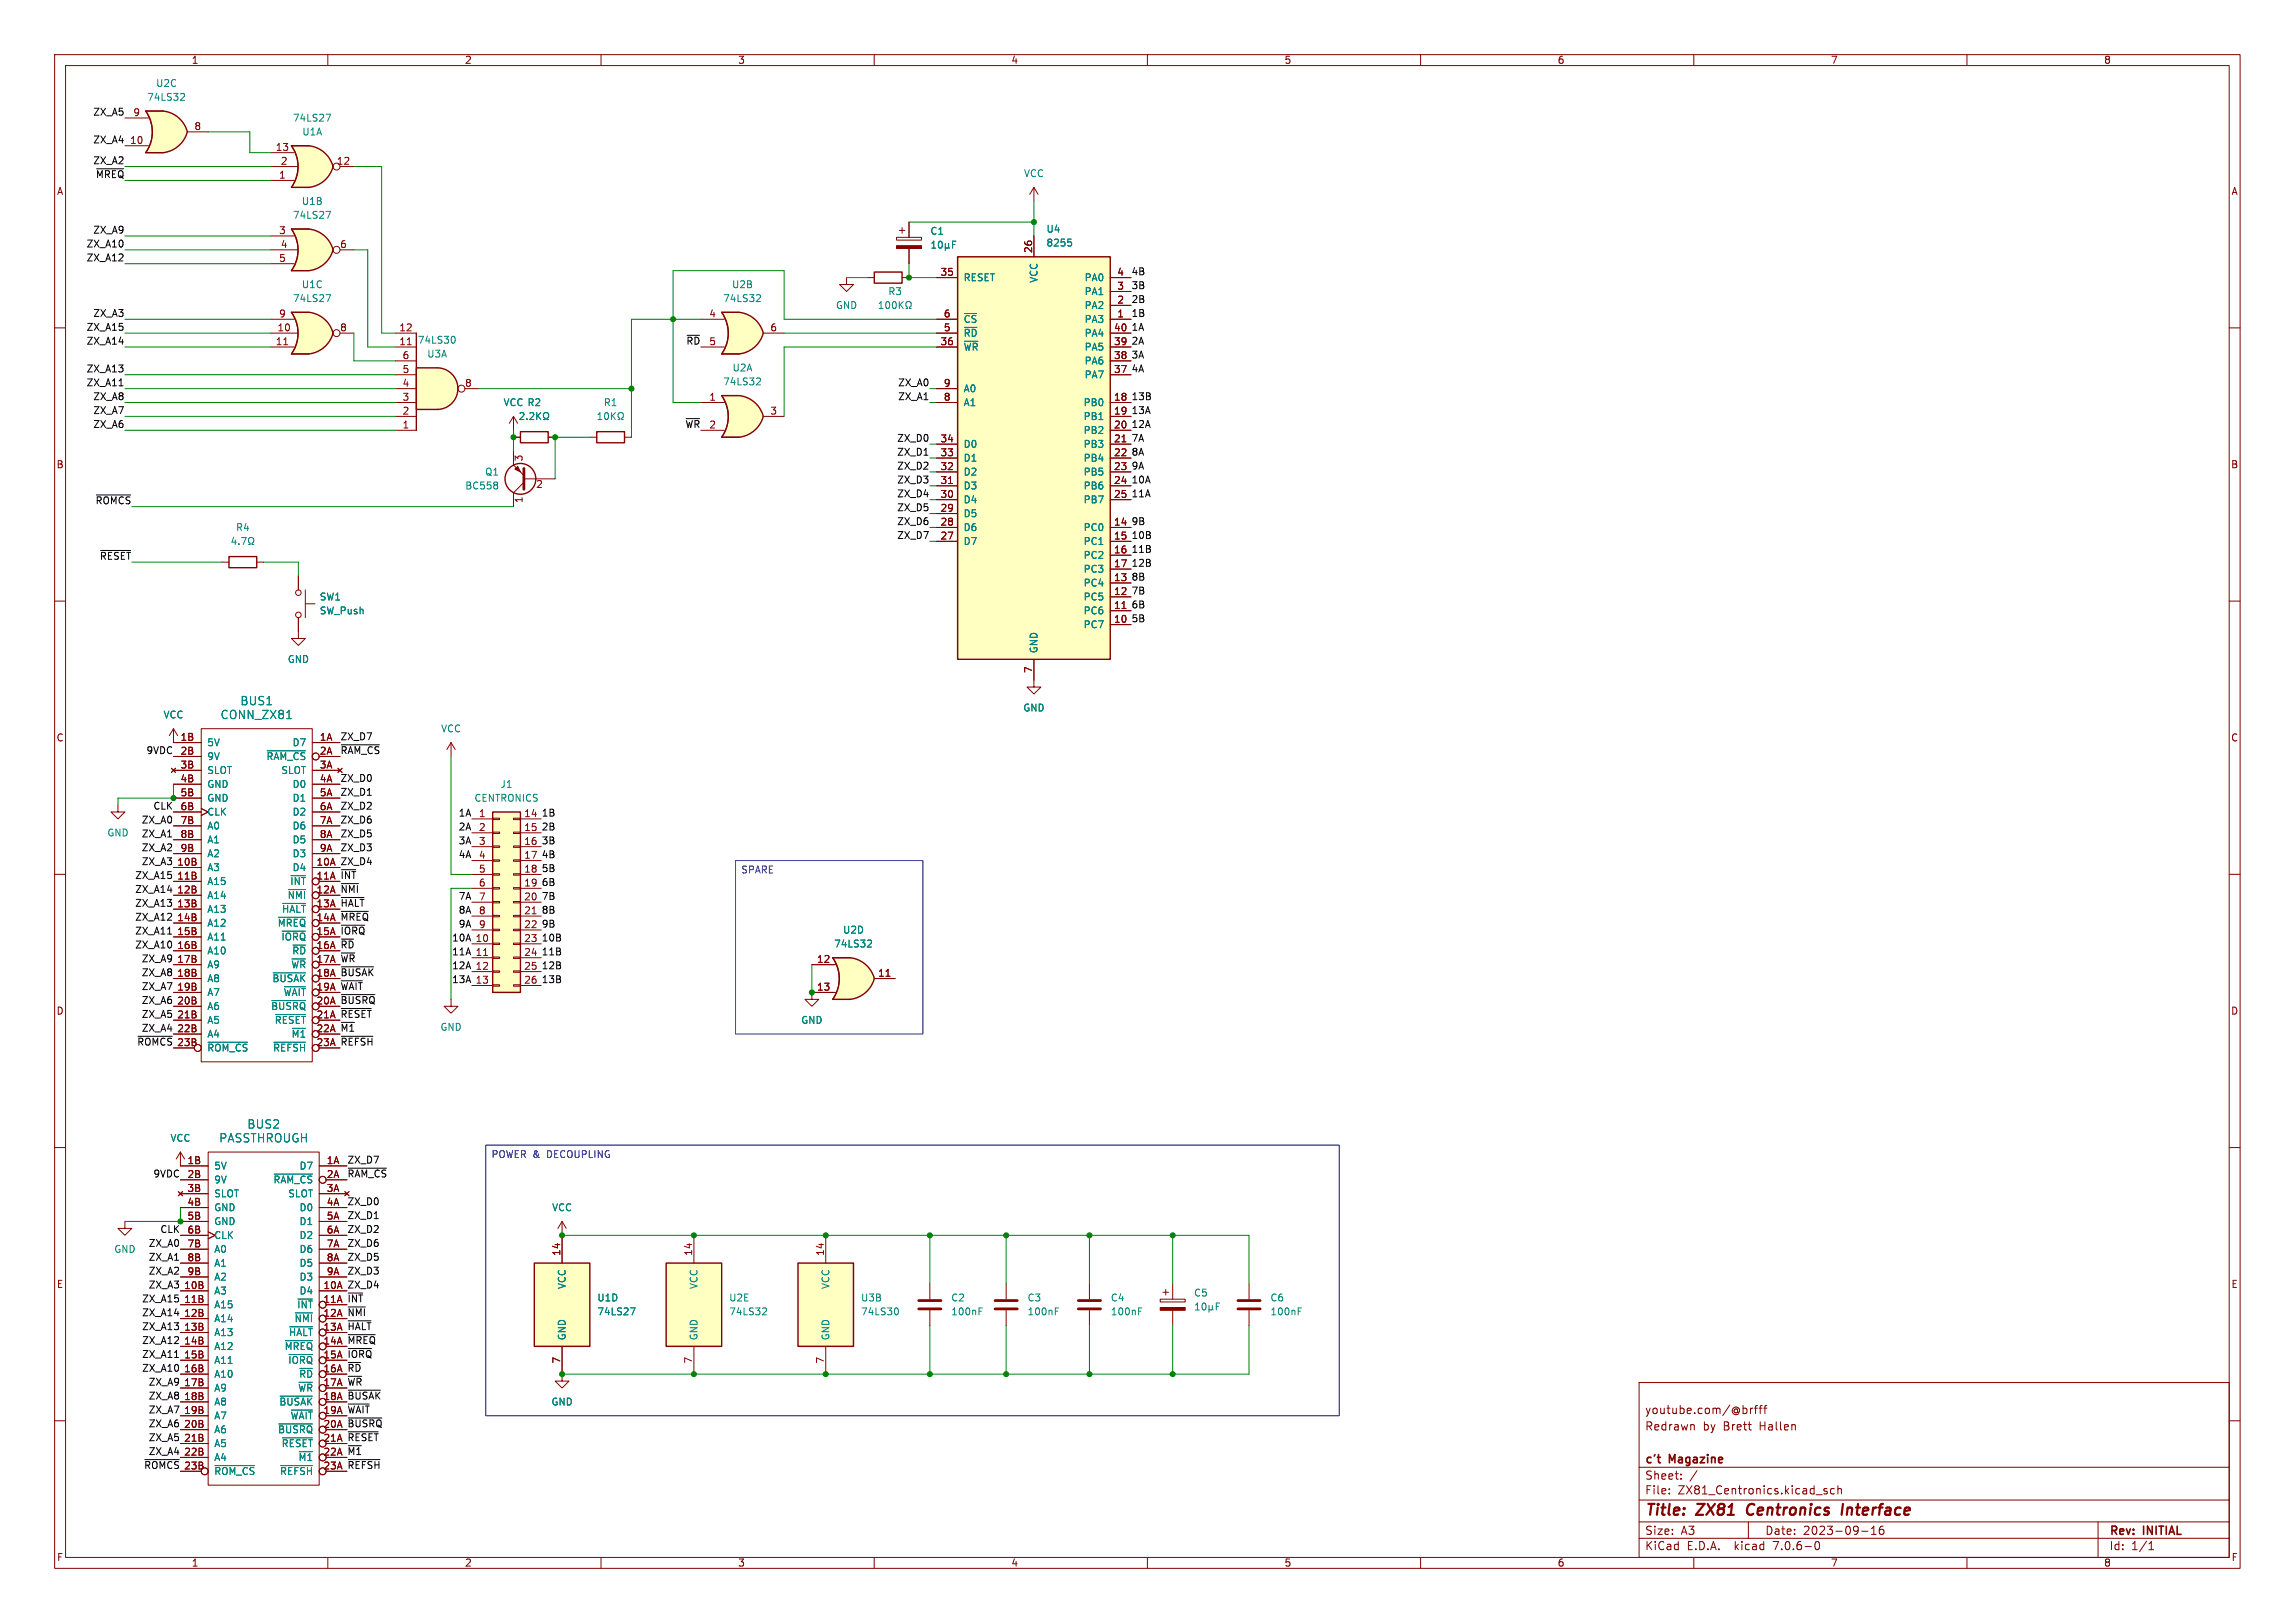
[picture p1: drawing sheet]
<svg xmlns="http://www.w3.org/2000/svg" width="297mm" height="210mm" viewBox="0 0 297 210" stroke-linecap="round" stroke-linejoin="round" font-family="sans-serif">
<defs><g id="words">
<g font-size="2" fill="#840000">
<text x="212.8" y="196.5">Title:</text>
<text x="219.7" y="196.5">ZX81</text>
<text x="226.7" y="196.5">Centronics</text>
<text x="239.5" y="196.5">Interface</text>
</g>
<g font-size="1.5" fill="#008484">
<text x="28.5" y="93.2">CONN_ZX81</text>
<text x="31" y="91.4">BUS1</text>
<text x="28.3" y="148">PASSTHROUGH</text>
<text x="31.9" y="146.2">BUS2</text>
</g>
<g font-size="1.5" fill="#840000">
<text x="212.8" y="185.2">Redrawn</text>
<text x="212.8" y="183.1">youtube.com/@brfff</text>
<text x="220.4" y="185.2">by</text>
<text x="223" y="185.2">Brett</text>
<text x="227.8" y="185.2">Hallen</text>
<text x="212.8" y="191.6">Sheet:</text>
<text x="212.8" y="189.6">c't</text>
<text x="216.1" y="189.6">Magazine</text>
<text x="212.8" y="193.5">File:</text>
<text x="217.1" y="193.5">ZX81_Centronics.kicad_sch</text>
<text x="212.8" y="200.7">KiCad</text>
<text x="212.8" y="198.7">Size:</text>
<text x="217.5" y="198.7">A3</text>
<text x="218.3" y="200.7">E.D.A.</text>
<text x="224.6" y="200.7">kicad</text>
<text x="228.4" y="198.7">Date:</text>
<text x="229.7" y="200.7">7.0.6-0</text>
<text x="233.3" y="198.7">2023-09-16</text>
<text x="272.9" y="198.9">Rev:</text>
<text x="272.9" y="200.7">Id:</text>
<text x="275.8" y="200.7">1/1</text>
<text x="277.4" y="198.9">INITIAL</text>
</g>
<g font-size="1.3" fill="#008484">
<text x="20.1" y="11.4">U2C</text>
<text x="19" y="13.2">74LS32</text>
<text x="37.8" y="15.9">74LS27</text>
<text x="39.1" y="17.7">U1A</text>
<text x="132.4" y="23.1">VCC</text>
<text x="37.8" y="28.4">74LS27</text>
<text x="39" y="26.7">U1B</text>
<text x="120.3" y="30.5">C1</text>
<text x="135.4" y="30.2">U4</text>
<text x="135.4" y="32">8255</text>
<text x="37.8" y="39.2">74LS27</text>
<text x="39" y="37.4">U1C</text>
<text x="93.5" y="39.2">74LS32</text>
<text x="94.7" y="37.4">U2B</text>
<text x="108.1" y="40.1">GND</text>
<text x="114.9" y="38.3">R3</text>
<text x="124.6" y="36.5">RESET</text>
<text x="124.6" y="41.9">~{CS}</text>
<text x="134.4" y="36.7" transform="rotate(-90 134.4 36.7)">VCC</text>
<text x="140.3" y="41.9">PA3</text>
<text x="140.3" y="40.1">PA2</text>
<text x="140.3" y="38.3">PA1</text>
<text x="140.3" y="36.5">PA0</text>
<text x="54" y="44.6">74LS30</text>
<text x="55.2" y="46.4">U3A</text>
<text x="124.6" y="45.5">~{WR}</text>
<text x="124.6" y="43.7">~{RD}</text>
<text x="140.3" y="47.3">PA6</text>
<text x="140.3" y="45.5">PA5</text>
<text x="140.3" y="43.7">PA4</text>
<text x="65.1" y="52.7">VCC R2</text>
<text x="78.1" y="52.7">R1</text>
<text x="93.5" y="50">74LS32</text>
<text x="94.7" y="48.2">U2A</text>
<text x="124.6" y="52.7">A1</text>
<text x="124.6" y="50.9">A0</text>
<text x="140.2" y="52.7">PB0</text>
<text x="140.3" y="49.1">PA7</text>
<text x="124.6" y="59.9">D1</text>
<text x="124.6" y="58.1">D0</text>
<text x="140.2" y="54.5">PB1</text>
<text x="140.2" y="56.3">PB2</text>
<text x="140.2" y="58.1">PB3</text>
<text x="140.2" y="59.9">PB4</text>
<text x="60.1" y="63.5">BC558</text>
<text x="62.7" y="61.7">Q1</text>
<text x="124.6" y="65.3">D4</text>
<text x="124.6" y="63.5">D3</text>
<text x="124.6" y="61.7">D2</text>
<text x="140.2" y="61.7">PB5</text>
<text x="140.2" y="63.5">PB6</text>
<text x="140.2" y="65.3">PB7</text>
<text x="30.5" y="68.9">R4</text>
<text x="124.6" y="70.7">D7</text>
<text x="124.6" y="68.9">D6</text>
<text x="124.6" y="67.1">D5</text>
<text x="140.2" y="68.9">PC0</text>
<text x="140.2" y="70.7">PC1</text>
<text x="41.3" y="77.8">SW1</text>
<text x="140.2" y="77.8">PC5</text>
<text x="140.2" y="76">PC4</text>
<text x="140.2" y="72.5">PC2</text>
<text x="140.2" y="74.2">PC3</text>
<text x="41.3" y="79.6">SW_Push</text>
<text x="140.2" y="81.4">PC7</text>
<text x="140.2" y="79.6">PC6</text>
<text x="37.2" y="85.9">GND</text>
<text x="134.4" y="84.6" transform="rotate(-90 134.4 84.6)">GND</text>
<text x="21.1" y="93.1">VCC</text>
<text x="57" y="94.9">VCC</text>
<text x="132.4" y="92.2">GND</text>
<text x="26.8" y="96.7">5V</text>
<text x="26.8" y="98.5">9V</text>
<text x="26.8" y="100.3">SLOT</text>
<text x="34.4" y="98.5">~{RAM_CS}</text>
<text x="36.3" y="100.3">SLOT</text>
<text x="37.8" y="96.7">D7</text>
<text x="26.8" y="102.1">GND</text>
<text x="26.8" y="103.9">GND</text>
<text x="26.8" y="105.7">CLK</text>
<text x="26.8" y="107.5">A0</text>
<text x="37.8" y="102.1">D0</text>
<text x="37.8" y="103.9">D1</text>
<text x="37.8" y="105.7">D2</text>
<text x="37.8" y="107.5">D6</text>
<text x="61.3" y="103.9">CENTRONICS</text>
<text x="64.7" y="102.1">J1</text>
<text x="13.8" y="108.4">GND</text>
<text x="26.8" y="112.9">A3</text>
<text x="26.8" y="109.3">A1</text>
<text x="26.8" y="111.1">A2</text>
<text x="37.8" y="112.9">D4</text>
<text x="37.8" y="109.3">D5</text>
<text x="37.8" y="111.1">D3</text>
<text x="26.8" y="114.7">A15</text>
<text x="26.8" y="116.5">A14</text>
<text x="26.8" y="118.2">A13</text>
<text x="36.4" y="118.2">~{HALT}</text>
<text x="37.2" y="116.5">~{NMI}</text>
<text x="37.5" y="114.7">~{INT}</text>
<text x="26.8" y="120">A12</text>
<text x="26.8" y="121.8">A11</text>
<text x="26.8" y="123.6">A10</text>
<text x="26.8" y="125.4">A9</text>
<text x="35.9" y="120">~{MREQ}</text>
<text x="36.3" y="121.8">~{IORQ}</text>
<text x="37.6" y="125.4">~{WR}</text>
<text x="37.8" y="123.6">~{RD}</text>
<text x="107.9" y="122.7">74LS32</text>
<text x="109" y="120.9">U2D</text>
<text x="26.8" y="127.2">A8</text>
<text x="26.8" y="129">A7</text>
<text x="26.8" y="130.8">A6</text>
<text x="35" y="130.8">~{BUSRQ}</text>
<text x="35.2" y="127.2">~{BUSAK}</text>
<text x="36.6" y="129">~{WAIT}</text>
<text x="26.8" y="132.6">A5</text>
<text x="26.8" y="134.4">A4</text>
<text x="26.8" y="136.2">~{ROM_CS}</text>
<text x="35.3" y="136.2">~{REFSH}</text>
<text x="35.5" y="132.6">~{RESET}</text>
<text x="37.7" y="134.4">~{M1}</text>
<text x="56.9" y="133.5">GND</text>
<text x="103.6" y="132.6">GND</text>
<text x="22" y="147.9">VCC</text>
<text x="27.7" y="151.5">5V</text>
<text x="27.7" y="153.3">9V</text>
<text x="27.7" y="155.1">SLOT</text>
<text x="35.3" y="153.3">~{RAM_CS}</text>
<text x="37.2" y="155.1">SLOT</text>
<text x="38.7" y="151.5">D7</text>
<text x="27.7" y="156.9">GND</text>
<text x="27.7" y="158.7">GND</text>
<text x="27.7" y="160.5">CLK</text>
<text x="38.7" y="156.9">D0</text>
<text x="38.7" y="158.7">D1</text>
<text x="38.7" y="160.5">D2</text>
<text x="71.4" y="156.9">VCC</text>
<text x="14.7" y="162.3">GND</text>
<text x="27.7" y="167.6">A3</text>
<text x="27.7" y="162.3">A0</text>
<text x="27.7" y="164">A1</text>
<text x="27.7" y="165.8">A2</text>
<text x="38.7" y="167.6">D4</text>
<text x="38.7" y="162.3">D6</text>
<text x="38.7" y="164">D5</text>
<text x="38.7" y="165.8">D3</text>
<text x="73.3" y="166.9" transform="rotate(-90 73.3 166.9)">VCC</text>
<text x="90.4" y="166.9" transform="rotate(-90 90.4 166.9)">VCC</text>
<text x="107.5" y="166.9" transform="rotate(-90 107.5 166.9)">VCC</text>
<text x="154.5" y="167.9">C5</text>
<text x="27.7" y="169.4">A15</text>
<text x="27.7" y="171.2">A14</text>
<text x="27.7" y="173">A13</text>
<text x="37.3" y="173">~{HALT}</text>
<text x="38.1" y="171.2">~{NMI}</text>
<text x="38.4" y="169.4">~{INT}</text>
<text x="73.3" y="173.5" transform="rotate(-90 73.3 173.5)">GND</text>
<text x="77.2" y="168.5">U1D</text>
<text x="77.2" y="170.3">74LS27</text>
<text x="90.4" y="173.5" transform="rotate(-90 90.4 173.5)">GND</text>
<text x="94.3" y="168.5">U2E</text>
<text x="94.3" y="170.3">74LS32</text>
<text x="107.5" y="173.5" transform="rotate(-90 107.5 173.5)">GND</text>
<text x="111.4" y="168.5">U3B</text>
<text x="111.4" y="170.3">74LS30</text>
<text x="123" y="168.5">C2</text>
<text x="123" y="170.3">100nF</text>
<text x="132.9" y="168.5">C3</text>
<text x="132.9" y="170.3">100nF</text>
<text x="143.7" y="168.5">C4</text>
<text x="143.7" y="170.3">100nF</text>
<text x="164.3" y="168.5">C6</text>
<text x="164.3" y="170.3">100nF</text>
<text x="27.7" y="174.8">A12</text>
<text x="27.7" y="176.6">A11</text>
<text x="27.7" y="178.4">A10</text>
<text x="36.8" y="174.8">~{MREQ}</text>
<text x="37.2" y="176.6">~{IORQ}</text>
<text x="38.7" y="178.4">~{RD}</text>
<text x="27.7" y="180.2">A9</text>
<text x="27.7" y="182">A8</text>
<text x="27.7" y="183.8">A7</text>
<text x="27.7" y="185.6">A6</text>
<text x="35.9" y="185.6">~{BUSRQ}</text>
<text x="36.1" y="182">~{BUSAK}</text>
<text x="37.5" y="183.8">~{WAIT}</text>
<text x="38.5" y="180.2">~{WR}</text>
<text x="71.3" y="182">GND</text>
<text x="27.7" y="187.4">A5</text>
<text x="27.7" y="189.2">A4</text>
<text x="27.7" y="191">~{ROM_CS}</text>
<text x="36.2" y="191">~{REFSH}</text>
<text x="36.4" y="187.4">~{RESET}</text>
<text x="38.6" y="189.2">~{M1}</text>
</g>
<g font-size="1.3" fill="#840000">
<text x="24.7" y="8.4">1</text>
<text x="60.1" y="8.4">2</text>
<text x="95.5" y="8.4">3</text>
<text x="130.8" y="8.4">4</text>
<text x="166.2" y="8.4">5</text>
<text x="201.5" y="8.4">6</text>
<text x="236.9" y="8.4">7</text>
<text x="272.2" y="8.4">8</text>
<text x="17.2" y="15.1">9</text>
<text x="25.1" y="16.9">8</text>
<text x="16.8" y="18.7">10</text>
<text x="35.6" y="19.6">13</text>
<text x="36" y="23.2">1</text>
<text x="36.3" y="21.4">2</text>
<text x="43.5" y="21.4">12</text>
<text x="7.3" y="25.4">A</text>
<text x="288.7" y="25.4">A</text>
<text x="36" y="30.4">3</text>
<text x="36" y="33.9">5</text>
<text x="36.3" y="32.1">4</text>
<text x="44" y="32.1">6</text>
<text x="121.7" y="35.7">35</text>
<text x="133.6" y="32.8" transform="rotate(-90 133.6 32.8)">26</text>
<text x="144.5" y="35.7">4</text>
<text x="36" y="41.1">9</text>
<text x="91.7" y="41.1">4</text>
<text x="122.1" y="41.1">6</text>
<text x="144.5" y="41.1">1</text>
<text x="144.5" y="39.3">2</text>
<text x="144.5" y="37.5">3</text>
<text x="35.6" y="44.7">11</text>
<text x="35.8" y="42.9">10</text>
<text x="44" y="42.9">8</text>
<text x="51.6" y="44.7">11</text>
<text x="51.6" y="42.9">12</text>
<text x="52" y="46.5">6</text>
<text x="99.6" y="42.9">6</text>
<text x="121.7" y="44.7">36</text>
<text x="122.1" y="42.9">5</text>
<text x="144.1" y="46.5">38</text>
<text x="144.1" y="44.7">39</text>
<text x="144.1" y="42.9">40</text>
<text x="52" y="53.7">2</text>
<text x="52" y="51.9">3</text>
<text x="52" y="50.1">4</text>
<text x="52" y="48.3">5</text>
<text x="60.1" y="50.1">8</text>
<text x="91.7" y="51.9">1</text>
<text x="99.6" y="53.7">3</text>
<text x="122.1" y="51.9">8</text>
<text x="122.1" y="50.1">9</text>
<text x="144.1" y="51.9">18</text>
<text x="144.1" y="53.7">19</text>
<text x="144.1" y="48.3">37</text>
<text x="52" y="55.5">1</text>
<text x="67.9" y="59.8" transform="rotate(-90 67.9 59.8)">3</text>
<text x="121.7" y="59.1">33</text>
<text x="121.7" y="57.3">34</text>
<text x="144.1" y="55.5">20</text>
<text x="144.1" y="57.3">21</text>
<text x="144.1" y="59.1">22</text>
<text x="7.2" y="60.7">B</text>
<text x="67.9" y="65.2" transform="rotate(-90 67.9 65.2)">1</text>
<text x="69.3" y="63.4">2</text>
<text x="121.7" y="64.5">30</text>
<text x="121.7" y="62.7">31</text>
<text x="121.7" y="60.9">32</text>
<text x="144.1" y="60.9">23</text>
<text x="144.1" y="62.7">24</text>
<text x="144.1" y="64.5">25</text>
<text x="288.7" y="60.7">B</text>
<text x="121.7" y="69.9">27</text>
<text x="121.7" y="68.1">28</text>
<text x="121.7" y="66.3">29</text>
<text x="144.1" y="68.1">14</text>
<text x="144.1" y="69.9">15</text>
<text x="144.1" y="71.7">16</text>
<text x="144.1" y="77">12</text>
<text x="144.1" y="75.3">13</text>
<text x="144.1" y="73.5">17</text>
<text x="144.1" y="80.6">10</text>
<text x="144.1" y="78.8">11</text>
<text x="133.6" y="87.2" transform="rotate(-90 133.6 87.2)">7</text>
<text x="23.3" y="95.9">1B</text>
<text x="41.3" y="95.9">1A</text>
<text x="7.2" y="96.1">C</text>
<text x="23.3" y="97.7">2B</text>
<text x="23.3" y="99.5">3B</text>
<text x="23.3" y="101.3">4B</text>
<text x="41.3" y="97.7">2A</text>
<text x="41.3" y="99.5">3A</text>
<text x="41.3" y="101.3">4A</text>
<text x="288.7" y="96.1">C</text>
<text x="23.3" y="103.1">5B</text>
<text x="23.3" y="104.9">6B</text>
<text x="23.3" y="106.7">7B</text>
<text x="41.3" y="103.1">5A</text>
<text x="41.3" y="104.9">6A</text>
<text x="41.3" y="106.7">7A</text>
<text x="61.9" y="105.8">1</text>
<text x="61.9" y="107.6">2</text>
<text x="67.8" y="105.8">14</text>
<text x="67.8" y="107.6">15</text>
<text x="22.9" y="112.1">10B</text>
<text x="22.9" y="113.9">11B</text>
<text x="23.3" y="108.5">8B</text>
<text x="23.3" y="110.3">9B</text>
<text x="40.9" y="112.1">10A</text>
<text x="40.9" y="113.9">11A</text>
<text x="41.3" y="108.5">8A</text>
<text x="41.3" y="110.3">9A</text>
<text x="61.9" y="109.4">3</text>
<text x="61.9" y="111.2">4</text>
<text x="61.9" y="113">5</text>
<text x="67.8" y="109.4">16</text>
<text x="67.8" y="111.2">17</text>
<text x="67.8" y="113">18</text>
<text x="22.9" y="115.7">12B</text>
<text x="22.9" y="117.5">13B</text>
<text x="22.9" y="119.3">14B</text>
<text x="40.9" y="115.7">12A</text>
<text x="40.9" y="117.5">13A</text>
<text x="40.9" y="119.3">14A</text>
<text x="61.9" y="114.8">6</text>
<text x="61.9" y="116.6">7</text>
<text x="61.9" y="118.4">8</text>
<text x="67.8" y="114.8">19</text>
<text x="67.8" y="116.6">20</text>
<text x="67.8" y="118.4">21</text>
<text x="22.9" y="121.1">15B</text>
<text x="22.9" y="122.8">16B</text>
<text x="22.9" y="124.6">17B</text>
<text x="40.9" y="121.1">15A</text>
<text x="40.9" y="122.8">16A</text>
<text x="40.9" y="124.6">17A</text>
<text x="61.9" y="120.2">9</text>
<text x="67.8" y="120.2">22</text>
<text x="67.8" y="121.9">23</text>
<text x="67.8" y="123.7">24</text>
<text x="67.8" y="125.5">25</text>
<text x="105.7" y="124.6">12</text>
<text x="7.2" y="131.4">D</text>
<text x="22.9" y="126.4">18B</text>
<text x="22.9" y="128.2">19B</text>
<text x="22.9" y="130">20B</text>
<text x="22.9" y="131.8">21B</text>
<text x="40.9" y="126.4">18A</text>
<text x="40.9" y="128.2">19A</text>
<text x="40.9" y="130">20A</text>
<text x="40.9" y="131.8">21A</text>
<text x="67.8" y="127.3">26</text>
<text x="105.7" y="128.2">13</text>
<text x="113.6" y="126.4">11</text>
<text x="288.7" y="131.4">D</text>
<text x="22.9" y="133.6">22B</text>
<text x="22.9" y="135.4">23B</text>
<text x="40.9" y="133.6">22A</text>
<text x="40.9" y="135.4">23A</text>
<text x="24.2" y="150.7">1B</text>
<text x="24.2" y="152.5">2B</text>
<text x="24.2" y="154.3">3B</text>
<text x="42.2" y="150.7">1A</text>
<text x="42.2" y="152.5">2A</text>
<text x="42.2" y="154.3">3A</text>
<text x="24.2" y="156.1">4B</text>
<text x="24.2" y="157.9">5B</text>
<text x="24.2" y="159.7">6B</text>
<text x="24.2" y="161.5">7B</text>
<text x="42.2" y="156.1">4A</text>
<text x="42.2" y="157.9">5A</text>
<text x="42.2" y="159.7">6A</text>
<text x="42.2" y="161.5">7A</text>
<text x="7.3" y="166.8">E</text>
<text x="23.8" y="166.8">10B</text>
<text x="24.2" y="163.3">8B</text>
<text x="24.2" y="165.1">9B</text>
<text x="41.8" y="166.8">10A</text>
<text x="42.2" y="163.3">8A</text>
<text x="42.2" y="165.1">9A</text>
<text x="72.6" y="162.6" transform="rotate(-90 72.6 162.6)">14</text>
<text x="89.6" y="162.6" transform="rotate(-90 89.6 162.6)">14</text>
<text x="106.7" y="162.6" transform="rotate(-90 106.7 162.6)">14</text>
<text x="288.7" y="166.8">E</text>
<text x="23.8" y="168.6">11B</text>
<text x="23.8" y="170.4">12B</text>
<text x="23.8" y="172.2">13B</text>
<text x="41.8" y="168.6">11A</text>
<text x="41.8" y="170.4">12A</text>
<text x="41.8" y="172.2">13A</text>
<text x="23.8" y="174">14B</text>
<text x="23.8" y="175.8">15B</text>
<text x="23.8" y="177.6">16B</text>
<text x="23.8" y="179.4">17B</text>
<text x="41.8" y="174">14A</text>
<text x="41.8" y="175.8">15A</text>
<text x="41.8" y="177.6">16A</text>
<text x="41.8" y="179.4">17A</text>
<text x="72.6" y="176.5" transform="rotate(-90 72.6 176.5)">7</text>
<text x="89.6" y="176.5" transform="rotate(-90 89.6 176.5)">7</text>
<text x="106.7" y="176.5" transform="rotate(-90 106.7 176.5)">7</text>
<text x="23.8" y="181.2">18B</text>
<text x="23.8" y="183">19B</text>
<text x="23.8" y="184.8">20B</text>
<text x="41.8" y="181.2">18A</text>
<text x="41.8" y="183">19A</text>
<text x="41.8" y="184.8">20A</text>
<text x="23.8" y="186.6">21B</text>
<text x="23.8" y="188.4">22B</text>
<text x="23.8" y="190.2">23B</text>
<text x="41.8" y="186.6">21A</text>
<text x="41.8" y="188.4">22A</text>
<text x="41.8" y="190.2">23A</text>
<text x="7.3" y="202.1">F</text>
<text x="24.7" y="202.9">1</text>
<text x="60.1" y="202.9">2</text>
<text x="95.5" y="202.9">3</text>
<text x="130.8" y="202.9">4</text>
<text x="166.2" y="202.9">5</text>
<text x="201.5" y="202.9">6</text>
<text x="236.9" y="202.9">7</text>
<text x="272.2" y="202.9">8</text>
<text x="288.7" y="202.1">F</text>
</g>
<g font-size="1.3">
<text x="12" y="15">ZX_A5</text>
<text x="12" y="18.6">ZX_A4</text>
<text x="12" y="21.3">ZX_A2</text>
<text x="12.3" y="23.1">~{MREQ}</text>
<text x="11.1" y="32.1">ZX_A10</text>
<text x="11.1" y="33.9">ZX_A12</text>
<text x="12" y="30.3">ZX_A9</text>
<text x="146.4" y="35.7">4B</text>
<text x="12" y="41.1">ZX_A3</text>
<text x="146.4" y="37.5">3B</text>
<text x="146.4" y="41.1">1B</text>
<text x="146.4" y="39.3">2B</text>
<text x="11.1" y="44.7">ZX_A14</text>
<text x="11.1" y="42.9">ZX_A15</text>
<text x="88.8" y="44.7">~{RD}5</text>
<text x="146.4" y="42.9">1A</text>
<text x="146.4" y="44.7">2A</text>
<text x="146.4" y="46.4">3A</text>
<text x="11.1" y="48.2">ZX_A13</text>
<text x="11.1" y="50">ZX_A11</text>
<text x="12" y="51.8">ZX_A8</text>
<text x="12" y="53.6">ZX_A7</text>
<text x="116.2" y="50">ZX_A0</text>
<text x="116.2" y="51.8">ZX_A1</text>
<text x="146.4" y="48.2">4A</text>
<text x="146.4" y="51.8">13B</text>
<text x="146.4" y="53.6">13A</text>
<text x="12" y="55.4">ZX_A6</text>
<text x="88.6" y="55.4">~{WR}2</text>
<text x="116" y="59">ZX_D1</text>
<text x="116" y="57.2">ZX_D0</text>
<text x="146.4" y="55.4">12A</text>
<text x="146.4" y="59">8A</text>
<text x="146.4" y="57.2">7A</text>
<text x="12.3" y="65.3">~{ROMCS}</text>
<text x="116" y="62.6">ZX_D3</text>
<text x="116" y="64.4">ZX_D4</text>
<text x="116" y="60.8">ZX_D2</text>
<text x="146.4" y="62.6">10A</text>
<text x="146.4" y="64.4">11A</text>
<text x="146.4" y="60.8">9A</text>
<text x="116" y="69.8">ZX_D7</text>
<text x="116" y="68">ZX_D6</text>
<text x="116" y="66.2">ZX_D5</text>
<text x="146.4" y="71.6">11B</text>
<text x="146.4" y="68">9B</text>
<text x="146.4" y="69.8">10B</text>
<text x="12.9" y="72.5">~{RESET}</text>
<text x="146.4" y="77">7B</text>
<text x="146.4" y="75.2">8B</text>
<text x="146.4" y="73.4">12B</text>
<text x="146.4" y="80.6">5B</text>
<text x="146.4" y="78.8">6B</text>
<text x="44" y="95.8">ZX_D7</text>
<text x="18.9" y="97.6">9VDC</text>
<text x="44" y="101.2">ZX_D0</text>
<text x="44" y="97.6">~{RAM_CS}</text>
<text x="18.3" y="106.6">ZX_A0</text>
<text x="19.8" y="104.8">CLK</text>
<text x="44" y="104.8">ZX_D2</text>
<text x="44" y="103">ZX_D1</text>
<text x="44" y="106.6">ZX_D6</text>
<text x="59.3" y="107.5">2A</text>
<text x="59.3" y="105.7">1A</text>
<text x="70" y="107.5">2B</text>
<text x="70" y="105.7">1B</text>
<text x="17.4" y="113.8">ZX_A15</text>
<text x="18.3" y="108.4">ZX_A1</text>
<text x="18.3" y="110.2">ZX_A2</text>
<text x="18.3" y="112">ZX_A3</text>
<text x="44" y="110.2">ZX_D3</text>
<text x="44" y="108.4">ZX_D5</text>
<text x="44" y="112">ZX_D4</text>
<text x="44" y="113.8">~{INT}</text>
<text x="59.3" y="109.3">3A</text>
<text x="59.3" y="111.1">4A</text>
<text x="70" y="112.9">5B</text>
<text x="70" y="111.1">4B</text>
<text x="70" y="109.3">3B</text>
<text x="17.4" y="115.6">ZX_A14</text>
<text x="17.4" y="117.4">ZX_A13</text>
<text x="17.4" y="119.2">ZX_A12</text>
<text x="44" y="117.4">~{HALT}</text>
<text x="44" y="119.2">~{MREQ}</text>
<text x="44" y="115.6">~{NMI}</text>
<text x="59.3" y="118.3">8A</text>
<text x="59.3" y="116.5">7A</text>
<text x="70" y="118.3">8B</text>
<text x="70" y="114.7">6B</text>
<text x="70" y="116.5">7B</text>
<text x="17.4" y="122.8">ZX_A10</text>
<text x="17.4" y="121">ZX_A11</text>
<text x="18.3" y="124.6">ZX_A9</text>
<text x="44" y="121">~{IORQ}</text>
<text x="44" y="122.8">~{RD}</text>
<text x="44" y="124.6">~{WR}</text>
<text x="58.4" y="125.5">12A 12</text>
<text x="58.4" y="123.7">11A 11</text>
<text x="58.4" y="121.9">10A 10</text>
<text x="59.3" y="120.1">9A</text>
<text x="70" y="120.1">9B</text>
<text x="70" y="121.9">10B</text>
<text x="70" y="123.7">11B</text>
<text x="70" y="125.5">12B</text>
<text x="18.3" y="130">ZX_A6</text>
<text x="18.3" y="128.2">ZX_A7</text>
<text x="18.3" y="126.4">ZX_A8</text>
<text x="18.3" y="131.8">ZX_A5</text>
<text x="44" y="130">~{BUSRQ}</text>
<text x="44" y="128.2">~{WAIT}</text>
<text x="44" y="126.4">~{BUSAK}</text>
<text x="44" y="131.8">~{RESET}</text>
<text x="58.4" y="127.3">13A 13</text>
<text x="70" y="127.3">13B</text>
<text x="17.7" y="135.4">~{ROMCS}</text>
<text x="18.3" y="133.6">ZX_A4</text>
<text x="44" y="133.6">~{M1}</text>
<text x="44" y="135.4">~{REFSH}</text>
<text x="19.8" y="152.4">9VDC</text>
<text x="44.9" y="150.6">ZX_D7</text>
<text x="44.9" y="152.4">~{RAM_CS}</text>
<text x="19.2" y="161.4">ZX_A0</text>
<text x="20.7" y="159.6">CLK</text>
<text x="44.9" y="161.4">ZX_D6</text>
<text x="44.9" y="157.8">ZX_D1</text>
<text x="44.9" y="159.6">ZX_D2</text>
<text x="44.9" y="156">ZX_D0</text>
<text x="19.2" y="165">ZX_A2</text>
<text x="19.2" y="166.8">ZX_A3</text>
<text x="19.2" y="163.2">ZX_A1</text>
<text x="44.9" y="165">ZX_D3</text>
<text x="44.9" y="163.2">ZX_D5</text>
<text x="44.9" y="166.8">ZX_D4</text>
<text x="18.3" y="168.6">ZX_A15</text>
<text x="18.3" y="170.4">ZX_A14</text>
<text x="18.3" y="172.2">ZX_A13</text>
<text x="18.3" y="174">ZX_A12</text>
<text x="44.9" y="174">~{MREQ}</text>
<text x="44.9" y="172.2">~{HALT}</text>
<text x="44.9" y="170.4">~{NMI}</text>
<text x="44.9" y="168.6">~{INT}</text>
<text x="18.3" y="175.8">ZX_A11</text>
<text x="18.3" y="177.6">ZX_A10</text>
<text x="19.2" y="179.4">ZX_A9</text>
<text x="44.9" y="179.4">~{WR}</text>
<text x="44.9" y="175.8">~{IORQ}</text>
<text x="44.9" y="177.6">~{RD}</text>
<text x="19.2" y="181.1">ZX_A8</text>
<text x="19.2" y="182.9">ZX_A7</text>
<text x="19.2" y="184.7">ZX_A6</text>
<text x="44.9" y="181.1">~{BUSAK}</text>
<text x="44.9" y="182.9">~{WAIT}</text>
<text x="44.9" y="184.7">~{BUSRQ}</text>
<text x="18.6" y="190.1">~{ROMCS}</text>
<text x="19.2" y="188.3">ZX_A4</text>
<text x="19.2" y="186.5">ZX_A5</text>
<text x="44.9" y="188.3">~{M1}</text>
<text x="44.9" y="186.5">~{RESET}</text>
<text x="44.9" y="190.1">~{REFSH}</text>
</g>
<g font-size="1.3" fill="#0000c2">
<text x="95.9" y="113.2">SPARE</text>
<text x="63.5" y="150.1">POWER &amp;</text>
<text x="70.9" y="150.1">DECOUPLING</text>
</g>
</g></defs>
<g fill="none" stroke="#840000" stroke-width=".13">
<path d="M7.1 7.1h282.8v195.8h-282.8zM8.5 8.5h280v193h-280zM42.4 7.1v1.4M77.8 7.1v1.4M113.1 7.1v1.4M148.5 7.1v1.4M183.8 7.1v1.4M219.2 7.1v1.4M254.6 7.1v1.4M7.1 42.4h1.4M288.5 42.4h1.4M7.1 77.8h1.4"/>
<path d="M288.5 77.8h1.4M7.1 113.1h1.4M288.5 113.1h1.4M7.1 148.5h1.4M288.5 148.5h1.4M212.1 178.9h76.4v22.6h-76.4zM7.1 183.8h1.4M212.1 199h76.4M212.1 196.9h76.4M212.1 194.1h76.4M212.1 189.9h76.4M216 193.2v.1"/>
<path d="M216 192.7v.1M217.5 191.3v.1M217.5 190.7v.1M219.1 184.3l.2 .2v.5M219.6 190.3l-.9 1.4M226.3 196.9v2.1M226.5 182.2v.7M226.8 182.2l-.2 .1-.1 .1M227 182.2h.4M227.4 181.9l-.2 .1v.9M227.6 182.2h.4M228 181.9l-.2 .1v.9"/>
<path d="M228.3 182.2h.4M228.7 181.9l-.3 .1v.9M235 199.6l.1-.1a.57 .57 0 0 1 .4 .5 .57 .57 0 0 1-.4 .5l-.1-.1-.1-.3zM236.4 192.7l-.2-.1-.2 .2 .1 .1 .3 .1v.3h-.4M237.4 192.7l-.3-.1-.2 .2v.3l.1 .2h.4M237.8 192.7l.2-.1 .3 .1v.6M237.8 192.2v1.1M240.9 198.1h.8M242.2 198.5h.6M242.2 197.8l.3-.3v1M243.7 197.5a.42 .42 0 0 0-.5 .4v.4l.1 .2h.3l.2-.1v-.3l-.1-.2h-.3l-.2 .2M271.5 196.9v4.6"/>
<path d="M278.1 199.8l.3-.3v1M288.5 183.8h1.4M42.4 201.5v1.4M77.8 201.5v1.4M113.1 201.5v1.4M148.5 201.5v1.4M183.8 201.5v1.4M219.2 201.5v1.4M254.6 201.5v1.4M278.1 200.5h.6"/>
</g>
<path d="M226.3 194.8a.9 .9 0 0 0 0 1.1M238.5 194.6l-.2 1.4" fill="none" stroke="#840000" stroke-width=".28"/>
<path d="M56.6 47.6a2.69 2.69 0 0 1 2.7 2.7 2.69 2.69 0 0 1-2.7 2.7z" fill="#ffffc2" stroke="#ffffc2" stroke-width=".13"/>
<path d="M53.9 47.6h2.7v5.4h-2.7z" fill="#ffffc2"/>
<g fill="none" stroke="#840000" stroke-width=".18">
<path d="M53.9 47.6h2.7a2.69 2.69 0 0 1 2.7 2.7 2.69 2.69 0 0 1-2.7 2.7h-2.7zM53.9 43.1v12.6"/>
<circle cx="67.4" cy="62" r="1.99"/>
</g>
<g fill="none" stroke="#840000" stroke-width=".13">
<path d="M51.2 55.7h2.7M51.2 44.9h2.7M51.2 43.1h2.7M51.2 53.9h2.7M51.2 52.1h2.7M51.2 50.3h2.7M51.2 48.5h2.7M51.2 46.7h2.7M52.7 44.6h.5M60.2 50.3h1.8M66.5 58.4v1.8l1.3 1.3M67.8 62.4l-1.3 1.4v1.8"/>
<path d="M67.8 62h4"/>
<circle cx="59.7" cy="50.3" r=".45"/>
</g>
<path d="M58.7 43.5a.56 .56 0 0 1 0 .9M64.3 62.4l.1 .1-.1 .2M64.3 62.8l.1 .1-.1 .3" fill="none" stroke="#008484" stroke-width=".13"/>
<path d="M67.8 60.6v2.7" fill="none" stroke="#840000" stroke-width=".36"/>
<path d="M67 60.3l.4 .8-.8-.4z" fill="#840000" stroke="#840000" stroke-width=".13"/>
<path d="M39.6 42.1l3.5 1a3.7 3.7 0 0 1-3.1 2.7z" fill="#ffffc2" stroke="#ffffc2" stroke-width=".13"/>
<path d="M37.7 45.8h2.3M37.7 40.4h2.3" fill="none" stroke="#ffffc2" stroke-width=".13"/>
<path d="M37.7 40.4h2.3v5.4h-2.3a4.7 4.7 0 0 0 0-5.4z" fill="#ffffc2"/>
<g fill="#ffffc2" stroke="#ffffc2" stroke-width=".13">
<path d="M40 40.4a3.6 3.6 0 0 1 3.1 2.7l-3.5 .9z"/>
<path d="M39.6 31.4l3.5 .9a3.7 3.7 0 0 1-3.1 2.7z"/>
</g>
<path d="M40 40.4h-2.3a4.6 4.6 0 0 1 0 5.4h2.3M40 40.4a3.6 3.6 0 0 1 3.1 2.7 3.7 3.7 0 0 1-3.1 2.7" fill="none" stroke="#840000" stroke-width=".18"/>
<g fill="none" stroke="#840000" stroke-width=".13">
<path d="M35 43.1h3.5M35 44.9h3.1M35 41.3h3.1M36.7 44.6h.5M40 40.4h-2.3a4.7 4.7 0 0 1 0 5.4h2.3M44 43.1h1.8"/>
<circle cx="43.6" cy="43.1" r=".45"/>
</g>
<path d="M42.2 38.1h.6l-.4 .9" fill="none" stroke="#008484" stroke-width=".13"/>
<path d="M37.7 35h2.3M37.7 29.6h2.3" fill="none" stroke="#ffffc2" stroke-width=".13"/>
<path d="M37.7 29.6h2.3v5.4h-2.3a4.7 4.7 0 0 0 0-5.4z" fill="#ffffc2"/>
<g fill="#ffffc2" stroke="#ffffc2" stroke-width=".13">
<path d="M40 29.6a3.6 3.6 0 0 1 3.1 2.7l-3.5 .9z"/>
<path d="M20.7 16.1l3.5 1a3.7 3.7 0 0 1-3.1 2.7z"/>
</g>
<path d="M40 29.6h-2.3a4.6 4.6 0 0 1 0 5.4h2.3M40 29.6a3.6 3.6 0 0 1 3.1 2.7 3.7 3.7 0 0 1-3.1 2.7M67.4 55.9h3.5v1.4h-3.5zM77.2 55.9h3.6v1.4h-3.6zM29.6 72h3.6v1.5h-3.6z" fill="none" stroke="#840000" stroke-width=".18"/>
<g fill="none" stroke="#840000" stroke-width=".13">
<path d="M35 30.5h3.1M35 32.3h3.5M35 34.1h3.1M40 29.6h-2.3a4.7 4.7 0 0 1 0 5.4h2.3M44 32.3h1.8M66.5 56.6h.9M66.5 53.9l-.6 .9M66.5 53.9v1.8M66.5 53.9l.5 .9M70.9 56.6h.9M76.3 56.6h.9M80.8 56.6h.9"/>
<path d="M28.7 72.7h.9M33.2 72.7h.9M38.6 79.9v2.7h.9l-.9 .9-.9-.9h.9M38.6 74.5v1.8M39.5 78.1h1.3M39.5 76.3v3.6M22.2 99.4l.5 .5M22.5 94.3v1.8h3.5M22.5 97.9h3.5M22.5 99.7h3.5M22.5 94.3l-.6 .9M22.5 94.3l.5 .9"/>
<path d="M22.7 99.4l-.5 .5M26 94.3h14.4v43.1h-14.4zM40.4 96.1h3.6M40.4 99.7h3.6M41.3 97.9h2.7M43.7 99.4l.6 .5M44.3 99.4l-.6 .5M58.4 96.1l-.6 .9M58.4 96.1v1.8M58.4 96.1l.5 .9M15.3 104.2v.9h.9l-.9 .9-.9-.9h.9M22.5 112.3h3.5"/>
<path d="M22.5 114h3.5M22.5 115.8h3.5M22.5 117.6h3.5M22.5 119.4h3.5M22.5 101.5h3.5M22.5 103.3h3.5M22.5 105.1h3.5M22.5 106.9h3.5M22.5 108.7h3.5M22.5 110.5h3.5M26 104.6l.9 .5-.9 .4M40.4 112.3h3.6"/>
<path d="M40.4 101.5h3.6M40.4 103.3h3.6M40.4 105.1h3.6M40.4 106.9h3.6M40.4 108.7h3.6M40.4 110.5h3.6M41.3 114h2.7M41.3 115.8h2.7M41.3 117.6h2.7M41.3 119.4h2.7M22.5 121.2h3.5M22.5 123h3.5"/>
<path d="M22.5 124.8h3.5M22.5 126.6h3.5M22.5 128.4h3.5M22.5 130.2h3.5M22.5 132h3.5M22.5 133.8h3.5M22.5 135.6h2.6M41.3 121.2h2.7M41.3 123h2.7M41.3 124.8h2.7M41.3 126.6h2.7M41.3 128.4h2.7"/>
<path d="M41.3 130.2h2.7M41.3 132h2.7M41.3 133.8h2.7M41.3 135.6h2.7M130.2 166.1v2M130.2 169.5v2M141 166.1v2M141 169.5v2"/>
<circle cx="43.6" cy="32.3" r=".45"/>
<circle cx="38.6" cy="76.7" r=".36"/>
<circle cx="38.6" cy="79.6" r=".36"/>
<circle cx="25.6" cy="135.6" r=".45"/>
</g>
<g fill="none" stroke="#008484" stroke-width=".13">
<path d="M42.2 27.3h.6l-.4 .9M67.3 53.5l.3-.1 .2 .2-.6 .7h.6M68.2 54.2v.1M68.6 53.5l.3-.1 .2 .2-.6 .7h.6M69.5 53.4v.9M69.6 53.8l.4 .5M70 53.4l-.5 .5M70.3 54.3h.2v-.2a.38 .38 0 0 1-.2-.5 .38 .38 0 0 1 .6-.2l.1 .1a.43 .43 0 0 1-.2 .6v.2h.2M77.4 54.3h.5M77.4 53.6l.2-.2v.9M78.4 53.4a.48 .48 0 0 1 .4 .4 .48 .48 0 0 1-.4 .5 .6 .6 0 0 1 0-.9zM79.1 53.4v.9"/>
<path d="M79.3 53.8l.3 .5M79.6 53.4l-.5 .5M80 54.3h.2v-.2a.38 .38 0 0 1-.2-.5 .38 .38 0 0 1 .5-.2l.1 .1a.43 .43 0 0 1-.1 .6v.2h.2M30.2 69.5l-.2 .7h.6M30.4 69.9v.6M30.9 70.4v.1M31.3 69.6h.6l-.4 .9M32.2 70.5h.2v-.2a.38 .38 0 0 1-.2-.5 .38 .38 0 0 1 .5-.2l.1 .1a.43 .43 0 0 1-.2 .6v.2h.2M34.6 97.1h4.9M37.1 93h.6M36 118.7h3.5M36.6 116.9h2.9"/>
<path d="M37.3 115.1h2.2M37.7 113.3h1.8M26.9 134.9h5.1M35.2 129.5h4.3M35.3 125.9h4.2M35.4 134.9h4.1M35.6 131.3h3.9M36.5 120.5h3M36.8 127.7h2.7M136.6 169.7h.3M136.6 169.2h.4M147.4 169.7h.3"/>
<path d="M147.4 169.2h.4"/>
</g>
<path d="M128.8 169.4h2.8M128.8 168.3h2.8M139.5 169.4h2.9M139.5 168.3h2.9" fill="none" stroke="#840000" stroke-width=".36"/>
<path d="M18.9 19.8h2.2M18.9 14.4h2.2" fill="none" stroke="#ffffc2" stroke-width=".13"/>
<path d="M18.9 14.4h2.2v5.4h-2.2a4.7 4.7 0 0 0 0-5.4z" fill="#ffffc2"/>
<g fill="#ffffc2" stroke="#ffffc2" stroke-width=".13">
<path d="M21.1 14.4a3.6 3.6 0 0 1 3.1 2.7l-3.5 .9z"/>
<path d="M123.9 33.2h19.8v52.1h-19.8z"/>
<path d="M95.2 42.1l3.6 1a3.7 3.7 0 0 1-3.1 2.7z"/>
</g>
<path d="M21.1 14.4h-2.2a4.6 4.6 0 0 1 0 5.4h2.2M21.1 14.4a3.6 3.6 0 0 1 3.1 2.7 3.7 3.7 0 0 1-3.1 2.7M123.9 33.2h19.8v52.1h-19.8z" fill="none" stroke="#840000" stroke-width=".18"/>
<g fill="none" stroke="#840000" stroke-width=".13">
<path d="M16.2 18.9h3M16.2 15.3h3M21.1 14.4h-2.2a4.7 4.7 0 0 1 0 5.4h2.2M24.2 17.1h2.7M121.2 35.9h2.7M133.8 30.5v2.7M143.7 39.5h2.7M143.7 37.7h2.7M143.7 35.9h2.7M121.2 41.3h2.7M121.2 52.1h2.7M121.2 57.5h2.7"/>
<path d="M121.2 59.3h2.7M121.2 44.9h2.7M121.2 43.1h2.7M121.2 50.3h2.7M143.7 41.3h2.7M143.7 52.1h2.7M143.7 53.9h2.7M143.7 55.7h2.7M143.7 57.5h2.7M143.7 59.3h2.7M143.7 44.9h2.7M143.7 48.5h2.7"/>
<path d="M143.7 46.7h2.7M143.7 43.1h2.7M145.2 57.2h.5M121.2 68.2h2.7M121.2 70h2.7M121.2 61.1h2.7M121.2 62.9h2.7M121.2 64.7h2.7M121.2 66.5h2.7M122.7 62.6h.6M143.7 79h2.7M143.7 77.2h2.7"/>
<path d="M143.7 75.4h2.7M143.7 68.2h2.7M143.7 70h2.7M143.7 71.8h2.7M143.7 73.6h2.7M143.7 61.1h2.7M143.7 62.9h2.7M143.7 64.7h2.7M145.2 78.7h.5M133.8 85.3v3.6h.9l-.9 .9-.9-.9h.9M143.7 80.8h2.7"/>
</g>
<path d="M23.5 12.1h.3l.1 .2-.6 .7h.6M138.2 30.9h.4M138.5 31.3l.2 .2v.2l-.2 .1" fill="none" stroke="#008484" stroke-width=".13"/>
<path d="M93.4 45.8h2.2M93.4 40.4h2.2" fill="none" stroke="#ffffc2" stroke-width=".13"/>
<path d="M93.4 40.4h2.2v5.4h-2.2a4.7 4.7 0 0 0 0-5.4z" fill="#ffffc2"/>
<g fill="#ffffc2" stroke="#ffffc2" stroke-width=".13">
<path d="M95.7 40.4a3.6 3.6 0 0 1 3.1 2.7l-3.5 .9z"/>
<path d="M103.3 163.4h7.2v10.8h-7.2z"/>
<path d="M69.1 163.4h7.2v10.8h-7.2z"/>
<path d="M86.2 163.4h7.2v10.8h-7.2z"/>
<path d="M109.6 125.7l3.5 .9a3.7 3.7 0 0 1-3.1 2.7z"/>
</g>
<path d="M113.1 35.2h3.6v1.4h-3.6zM95.6 40.4h-2.2a4.6 4.6 0 0 1 0 5.4h2.2M95.7 40.4a3.6 3.6 0 0 1 3.1 2.7 3.7 3.7 0 0 1-3.1 2.7M69.1 163.4h7.2v10.8h-7.2zM86.2 163.4h7.2v10.8h-7.2zM103.3 163.4h7.2v10.8h-7.2z" fill="none" stroke="#840000" stroke-width=".18"/>
<g fill="none" stroke="#840000" stroke-width=".13">
<path d="M109.6 35.9v.9h.9l-.9 .9-.9-.9h.9M112.3 35.9h.8M116.7 35.9h.9M90.7 41.3h3.1M90.7 44.9h3.1M95.6 40.4h-2.2a4.7 4.7 0 0 1 0 5.4h2.2M98.8 43.1h2.7M16.2 158v.9h.9l-.9 .9-.9-.9h.9M23.3 149.1l-.5 .9M23.3 149.1v1.8M23.3 149.1l.6 .9M72.7 158l-.5 .9"/>
<path d="M72.7 158v5.4M72.7 158l.6 .9M89.8 159.8v3.6M106.9 159.8v3.6M72.7 174.2v4.5h.9l-.9 .9-.9-.9h.9M89.8 174.2v3.6M106.9 174.2v3.6M120.3 166.1v2M120.3 169.5v2M150.1 168.1h3.3v.4h-3.3zM150.5 167.2h.7M150.9 166.8v.8"/>
<path d="M151.8 166.1v2M151.8 169.5v2M161.6 166.1v2M161.6 169.5v2"/>
</g>
<g fill="none" stroke="#008484" stroke-width=".13">
<path d="M98 38.1l.3 .1 .1 .2-.5 .6h.5M113.8 39.9h.5M113.8 39.3l.2-.3v.9M114.7 39.1l.1-.1a.48 .48 0 0 1 .3 .5 .48 .48 0 0 1-.3 .4l-.2-.3zM115.6 39.1l.1-.1a.48 .48 0 0 1 .3 .5 .48 .48 0 0 1-.3 .4l-.2-.3zM116.4 39v.9M116.5 39.4l.4 .5M116.9 39l-.5 .5M117.2 39.9h.2v-.1a.38 .38 0 0 1-.1-.6 .38 .38 0 0 1 .5-.1 .41 .41 0 0 1-.1 .7v.1h.2M81.6 169.2h.6l-.4 .9M98.8 169.2l.3 .1 .1 .2-.6 .6h.6M116 169.2a.56 .56 0 0 1 0 .9"/>
<path d="M126.7 169.7h.3M126.7 169.2h.4M154.7 169.5h.5M154.7 168.9l.3-.3v.9M155.7 168.6h.1a.48 .48 0 0 1 .3 .5 .48 .48 0 0 1-.3 .4 .6 .6 0 0 1-.1-.9zM156.5 169.4l.1 .1h.2l.1-.1M156.5 168.9v.9M156.9 169.4l.1 .1M156.9 168.9v.5M157.4 169h.3M157.8 168.6h-.4v.9M168 169.7h.3"/>
<path d="M168 169.2h.4"/>
</g>
<path d="M150.1 169.2h3.3v.3h-3.3z" fill="#840000" stroke="#840000" stroke-width=".13"/>
<path d="M118.9 169.4h2.9M118.9 168.3h2.9M160.2 169.4h2.9M160.2 168.3h2.9" fill="none" stroke="#840000" stroke-width=".36"/>
<path d="M107.8 129.3h2.2M107.8 123.9h2.2" fill="none" stroke="#ffffc2" stroke-width=".13"/>
<path d="M107.8 123.9h2.2v5.4h-2.2a4.7 4.7 0 0 0 0-5.4z" fill="#ffffc2"/>
<g fill="#ffffc2" stroke="#ffffc2" stroke-width=".13">
<path d="M110 123.9a3.6 3.6 0 0 1 3.1 2.7l-3.5 .9z"/>
<path d="M95.2 52.9l3.6 1a3.7 3.7 0 0 1-3.1 2.7z"/>
</g>
<path d="M110 123.9h-2.2a4.6 4.6 0 0 1 0 5.4h2.2M110 123.9a3.6 3.6 0 0 1 3.1 2.7 3.7 3.7 0 0 1-3.1 2.7" fill="none" stroke="#840000" stroke-width=".18"/>
<path d="M105.1 124.8h3M108.1 128.4h-3v.9h.9l-.9 .9-.9-.9h.9M110 123.9h-2.2a4.7 4.7 0 0 1 0 5.4h2.2M113.1 126.6h2.7M114.7 126.3h.5" fill="none" stroke="#840000" stroke-width=".13"/>
<path d="M112.4 121.6l.3 .1 .1 .2-.6 .6h.6" fill="none" stroke="#008484" stroke-width=".13"/>
<path d="M93.4 56.6h2.2M93.4 51.2h2.2" fill="none" stroke="#ffffc2" stroke-width=".13"/>
<path d="M93.4 51.2h2.2v5.4h-2.2a4.7 4.7 0 0 0 0-5.4z" fill="#ffffc2"/>
<g fill="#ffffc2" stroke="#ffffc2" stroke-width=".13">
<path d="M95.7 51.2a3.6 3.6 0 0 1 3.1 2.7l-3.5 .9z"/>
<path d="M63.8 105.1h3.6v23.3h-3.6z"/>
<path d="M40 18.9a3.7 3.7 0 0 1 3.1 2.7l-3.5 .9z"/>
</g>
<path d="M95.6 51.2h-2.2a4.6 4.6 0 0 1 0 5.4h2.2M95.7 51.2a3.6 3.6 0 0 1 3.1 2.7 3.7 3.7 0 0 1-3.1 2.7M63.8 105.1h3.6v23.3h-3.6z" fill="none" stroke="#840000" stroke-width=".18"/>
<g fill="none" stroke="#840000" stroke-width=".13">
<path d="M116 30.7h3.3v.4h-3.3zM116.4 29.8h.7M116.7 29.5v.7M117.6 28.7v2M117.6 32.1v2M90.7 52.1h3.1M90.7 55.7h3.1M95.6 51.2h-2.2a4.7 4.7 0 0 1 0 5.4h2.2M98.8 53.9h2.7M61.1 106h2.7M61.1 107.8h2.7M61.1 109.6h2.7"/>
<path d="M61.1 111.4h2.7M61.1 113.1h2.7M61.1 114.9h2.7M61.1 116.7h2.7M61.1 118.5h2.7M63.8 118.4h.9v.2h-.9zM63.8 116.7h.9v.1h-.9zM63.8 114.9h.9v.1h-.9zM63.8 113.1h.9v.1h-.9zM63.8 111.3h.9v.1h-.9zM63.8 109.5h.9v.1h-.9zM63.8 107.7h.9v.2h-.9z"/>
<path d="M63.8 105.9h.9v.2h-.9zM66.5 118.4h.9v.2h-.9zM66.5 116.7h.9v.1h-.9zM66.5 114.9h.9v.1h-.9zM66.5 113.1h.9v.1h-.9zM66.5 111.3h.9v.1h-.9zM66.5 109.5h.9v.1h-.9zM66.5 107.7h.9v.2h-.9zM66.5 105.9h.9v.2h-.9zM67.4 106h2.6M67.4 107.8h2.6M67.4 109.6h2.6"/>
<path d="M67.4 111.4h2.6M67.4 113.1h2.6M67.4 114.9h2.6M67.4 116.7h2.6M67.4 118.5h2.6M68.9 118.2h.5M61.1 122.1h2.7M61.1 123.9h2.7M61.1 125.7h2.7M61.1 127.5h2.7M61.1 120.3h2.7M62.6 123.6h.5"/>
<path d="M63.8 127.4h.9v.2h-.9zM63.8 125.6h.9v.2h-.9zM63.8 123.8h.9v.2h-.9zM63.8 122h.9v.2h-.9zM63.8 120.2h.9v.2h-.9zM66.5 127.4h.9v.2h-.9zM66.5 125.6h.9v.2h-.9zM66.5 123.8h.9v.2h-.9zM66.5 122h.9v.2h-.9zM66.5 120.2h.9v.2h-.9zM67.4 122.1h2.6M67.4 123.9h2.6"/>
<path d="M67.4 125.7h2.6M67.4 127.5h2.6M67.4 120.3h2.6"/>
</g>
<path d="M120.6 32.1h.5M120.6 31.5l.2-.3v.9M121.6 31.3l.1-.1a.48 .48 0 0 1 .3 .5 .48 .48 0 0 1-.3 .4 .6 .6 0 0 1-.1-.8zM122.3 32l.2 .1h.1l.2-.1M122.3 31.5v.9M122.8 32l.1 .1M122.8 31.5v.5M123.3 31.6h.3M123.7 31.2h-.4v.9M98 48.9h.3l.1 .3-.5 .6h.5" fill="none" stroke="#008484" stroke-width=".13"/>
<path d="M116 31.8h3.3v.3h-3.3z" fill="#840000" stroke="#840000" stroke-width=".13"/>
<path d="M37.7 18.9h2.3M37.7 24.2h2.3" fill="none" stroke="#ffffc2" stroke-width=".13"/>
<path d="M37.7 18.9h2.3v5.3h-2.3a4.7 4.7 0 0 0 0-5.3z" fill="#ffffc2"/>
<path d="M39.6 20.6l3.5 1a3.6 3.6 0 0 1-3.1 2.6z" fill="#ffffc2" stroke="#ffffc2" stroke-width=".13"/>
<path d="M40 18.9h-2.3a4.6 4.6 0 0 1 0 5.3h2.3M40 18.9a3.7 3.7 0 0 1 3.1 2.7 3.6 3.6 0 0 1-3.1 2.6" fill="none" stroke="#840000" stroke-width=".18"/>
<g fill="none" stroke="#840000" stroke-width=".13">
<path d="M35 19.8h3.1M40 18.9h-2.3a4.7 4.7 0 0 1 0 5.3h2.3M35 23.3h3.1M35 21.6h3.5M44 21.6h1.8M117.6 28.7v2M117.6 32.1v2M121.2 35.9h2.7M133.8 24.2l-.5 .9M133.8 24.2v1.8M133.8 30.5v2.7M133.8 24.2l.5 .9"/>
<path d="M143.7 39.5h2.7M143.7 37.7h2.7M143.7 35.9h2.7M66.5 56.6h.9M70.9 56.6h.9M121.2 41.3h2.7M121.2 52.1h2.7M121.2 57.5h2.7M121.2 59.3h2.7M121.2 44.9h2.7M121.2 43.1h2.7M121.2 50.3h2.7"/>
<path d="M143.7 41.3h2.7M143.7 52.1h2.7M143.7 53.9h2.7M143.7 55.7h2.7M143.7 57.5h2.7M143.7 59.3h2.7M143.7 44.9h2.7M143.7 48.5h2.7M143.7 46.7h2.7M143.7 43.1h2.7M145.2 57.2h.5M38.6 74.5v1.8"/>
<path d="M38.6 79.9v1.8M121.2 68.2h2.7M121.2 70h2.7M121.2 61.1h2.7M121.2 62.9h2.7M121.2 64.7h2.7M121.2 66.5h2.7M122.7 62.6h.6M143.7 79h2.7M143.7 77.2h2.7M143.7 75.4h2.7M143.7 68.2h2.7"/>
<path d="M143.7 70h2.7M143.7 71.8h2.7M143.7 73.6h2.7M143.7 61.1h2.7M143.7 62.9h2.7M143.7 64.7h2.7M145.2 78.7h.5M22.2 99.4l.5 .5M22.5 96.1h3.5M22.5 97.9h3.5M22.5 99.7h3.5M22.7 99.4l-.5 .5"/>
<path d="M40.4 96.1h3.6M40.4 99.7h3.6M41.3 97.9h2.7M43.7 99.4l.6 .5M44.3 99.4l-.6 .5M133.8 85.3v2.7M143.7 80.8h2.7M22.5 112.3h3.5M22.5 114h3.5M22.5 115.8h3.5M22.5 117.6h3.5M22.5 119.4h3.5"/>
<path d="M22.5 101.5h3.5M22.5 103.3h3.5M22.5 105.1h3.5M22.5 106.9h3.5M22.5 108.7h3.5M22.5 110.5h3.5M26 104.6l.9 .5-.9 .4M40.4 112.3h3.6M40.4 101.5h3.6M40.4 103.3h3.6M40.4 105.1h3.6M40.4 106.9h3.6"/>
<path d="M40.4 108.7h3.6M40.4 110.5h3.6M41.3 114h2.7M41.3 115.8h2.7M41.3 117.6h2.7M41.3 119.4h2.7M22.5 126.6h3.5M22.5 124.8h3.5M22.5 128.4h3.5M22.5 121.2h3.5M22.5 123h3.5M22.5 130.2h3.5"/>
<path d="M22.5 132h3.5M22.5 133.8h3.5M22.5 135.6h2.6M41.3 126.6h2.7M41.3 124.8h2.7M41.3 128.4h2.7M41.3 121.2h2.7M41.3 123h2.7M41.3 130.2h2.7M41.3 132h2.7M41.3 133.8h2.7M41.3 135.6h2.7"/>
<path d="M58.4 129.3v.9h.9l-.9 .9-.9-.9h.9M105.1 124.8h3M105.1 128.4h3M113.1 126.6h2.7M114.7 126.3h.5M23.1 154.2l.5 .5M23.3 150.9h3.6M23.3 152.7h3.6M23.3 154.5h3.6M23.3 156.3h3.6M23.3 158h3.6M23.3 159.8h3.6"/>
<path d="M23.6 154.2l-.5 .5M26.9 149.1h14.4v43.1h-14.4zM26.9 159.4l.9 .4-.9 .5M41.3 150.9h3.6M41.3 154.5h3.6M41.3 156.3h3.6M41.3 158h3.6M41.3 159.8h3.6M42.2 152.7h2.7M44.6 154.2l.6 .5M45.2 154.2l-.6 .5M72.7 159.8v3.6"/>
<path d="M23.3 167h3.6M23.3 168.8h3.6M23.3 170.6h3.6M23.3 172.4h3.6M23.3 174.2h3.6M23.3 176h3.6M23.3 177.8h3.6M23.3 179.6h3.6M23.3 161.6h3.6M23.3 163.4h3.6M23.3 165.2h3.6M41.3 167h3.6"/>
<path d="M41.3 161.6h3.6M41.3 163.4h3.6M41.3 165.2h3.6M42.2 168.8h2.7M42.2 170.6h2.7M42.2 172.4h2.7M42.2 174.2h2.7M42.2 176h2.7M42.2 177.8h2.7M42.2 179.6h2.7M72.7 174.2v3.6M23.3 181.4h3.6"/>
<path d="M23.3 183.2h3.6M23.3 185h3.6M23.3 186.8h3.6M23.3 188.6h3.6M23.3 190.4h2.7M42.2 181.4h2.7M42.2 183.2h2.7M42.2 185h2.7M42.2 186.8h2.7M42.2 188.6h2.7M42.2 190.4h2.7"/>
<circle cx="43.6" cy="21.6" r=".45"/>
<circle cx="25.6" cy="135.6" r=".45"/>
<circle cx="26.5" cy="190.4" r=".45"/>
</g>
<g fill="none" stroke="#008484" stroke-width=".13">
<path d="M42.2 14.8h.6l-.4 .9M120.6 32.1h.5M120.6 31.5l.2-.3v.9M121.6 31.3l.1-.1a.48 .48 0 0 1 .3 .5 .48 .48 0 0 1-.3 .4 .6 .6 0 0 1-.1-.8zM122.3 32l.2 .1h.1l.2-.1M122.3 31.5v.9M122.8 32l.1 .1M122.8 31.5v.5M123.3 31.6h.3M123.7 31.2h-.4v.9M138.2 30.9h.4M138.5 31.3l.2 .2v.2l-.2 .1"/>
<path d="M67.3 53.5l.3-.1 .2 .2-.6 .7h.6M68.2 54.2v.1M68.6 53.5l.3-.1 .2 .2-.6 .7h.6M69.5 53.4v.9M69.6 53.8l.4 .5M70 53.4l-.5 .5M70.3 54.3h.2v-.2a.38 .38 0 0 1-.2-.5 .38 .38 0 0 1 .6-.2l.1 .1a.43 .43 0 0 1-.2 .6v.2h.2M34.6 97.1h4.9M37.1 93h.6M36 118.7h3.5M36.6 116.9h2.9M37.3 115.1h2.2"/>
<path d="M37.7 113.3h1.8M26.9 134.9h5.1M35.2 129.5h4.3M35.3 125.9h4.2M35.4 134.9h4.1M35.6 131.3h3.9M36.5 120.5h3M36.8 127.7h2.7M112.4 121.6l.3 .1 .1 .2-.6 .6h.6M35.5 151.9h4.9M36.9 173.5h3.5M37.4 175.3h3"/>
<path d="M37.5 171.7h2.9M38.2 169.9h2.2M38.6 168.1h1.8M81.6 169.2h.6l-.4 .9M27.8 189.6h5.1M36.1 184.3h4.3M36.2 180.7h4.2M36.3 189.6h4.1M36.5 186h3.9M37.7 182.5h2.7"/>
</g>
<g fill="none" stroke="#000" stroke-width=".13">
<path d="M12.5 21.8h3.5M15.4 49.9h.5M12.5 64h4.4M13 71.2h3.9M44.2 96.4h4.9M44.2 119.7h3M44.2 116.1h2.9M44.2 117.9h3.5M44.2 114.3h2.2M17.9 134.1h4.4M21.7 120.9h.5M44.2 134.1h4.1"/>
<path d="M44.2 128.7h4.3M44.2 126.9h2.7M44.2 125.1h4.1M44.2 130.5h3.8M45.1 151.2h4.9M22.6 175.6h.5M45.1 179.9h4.1M45.1 172.7h3.5M45.1 174.5h3M45.1 170.9h2.9M45.1 169.1h2.2M18.7 188.9h4.5"/>
<path d="M45.1 181.7h2.7M45.1 183.5h4.3M45.1 185.3h3.8M45.1 188.9h4.1"/>
</g>
<path d="M95.2 111.4h24.2v22.4h-24.2zM62.9 148.2h110.4v35h-110.4z" fill="none" stroke="#0000c2" stroke-width=".13"/>
<g fill="none" stroke="#008400" stroke-width=".13">
<path d="M26.9 17.1h5.4v2.7h2.7M16.2 21.6h18.8M16.2 32.3h18.8M16.2 34.1h18.8M16.2 23.3h18.8M16.2 30.5h18.8M45.8 32.3h1.8v12.6h3.6M45.8 21.6h3.6v21.5h1.8M109.6 35.9h2.7M117.6 34.1v1.8h3.6M117.6 28.7h16.2M133.8 26v4.5"/>
<path d="M16.2 43.1h18.8M16.2 44.9h18.8M16.2 41.3h18.8M16.2 50.3h35M16.2 52.1h35M16.2 48.5h35M16.2 53.9h35M16.2 55.7h35M45.8 43.1v3.6h5.4M62 50.3h19.7M66.5 55.7v2.7M76.3 56.6h-4.5v5.4"/>
<path d="M90.7 41.3h-9v15.3M101.5 43.1h19.7M120.3 50.3h.9M120.3 57.5h.9M120.3 59.3h.9M120.3 52.1h.9M121.2 44.9h-19.7v9M121.2 41.3h-19.7v-6.3h-14.4v17.1h3.6M17.1 65.6h49.4M17.1 72.7h11.6M34.1 72.7h4.5v1.8M120.3 62.9h.9"/>
<path d="M120.3 61.1h.9M120.3 64.7h.9M120.3 70h.9M120.3 66.5h.9M120.3 68.2h.9M58.4 97.9v15.2h2.7M22.5 101.5v1.8h-7.2v.9M61.1 114.9h-2.7v14.4M105.1 124.8v3.6M23.3 156.3v1.7h-7.1M72.7 159.8h88.9v6.3M120.3 159.8v6.3"/>
<path d="M130.2 159.8v6.3M141 159.8v6.3M151.8 159.8v6.3M120.3 171.5v6.3M130.2 171.5v6.3M141 171.5v6.3M151.8 171.5v6.3M161.6 171.5v6.3h-88.9"/>
</g>
<g fill="#008400" stroke="#008400" stroke-width=".13">
<circle cx="130.2" cy="177.8" r=".32"/>
<circle cx="120.3" cy="159.8" r=".32"/>
<circle cx="120.3" cy="177.8" r=".32"/>
<circle cx="141" cy="159.8" r=".32"/>
<circle cx="151.8" cy="159.8" r=".32"/>
<circle cx="130.2" cy="159.8" r=".32"/>
<circle cx="151.8" cy="177.8" r=".32"/>
<circle cx="141" cy="177.8" r=".32"/>
<circle cx="23.3" cy="158" r=".32"/>
<circle cx="22.5" cy="103.3" r=".32"/>
<circle cx="106.9" cy="177.8" r=".32"/>
<circle cx="89.8" cy="177.8" r=".32"/>
<circle cx="106.9" cy="159.8" r=".32"/>
<circle cx="89.8" cy="159.8" r=".32"/>
<circle cx="72.7" cy="177.8" r=".32"/>
<circle cx="72.7" cy="159.8" r=".32"/>
<circle cx="105.1" cy="128.4" r=".32"/>
<circle cx="117.6" cy="35.9" r=".32"/>
<circle cx="81.7" cy="50.3" r=".32"/>
<circle cx="87.1" cy="41.3" r=".32"/>
<circle cx="133.8" cy="28.7" r=".32"/>
<circle cx="71.8" cy="56.6" r=".32"/>
<circle cx="66.5" cy="56.6" r=".32"/>
</g>
<use href="#words"/>
</svg>
